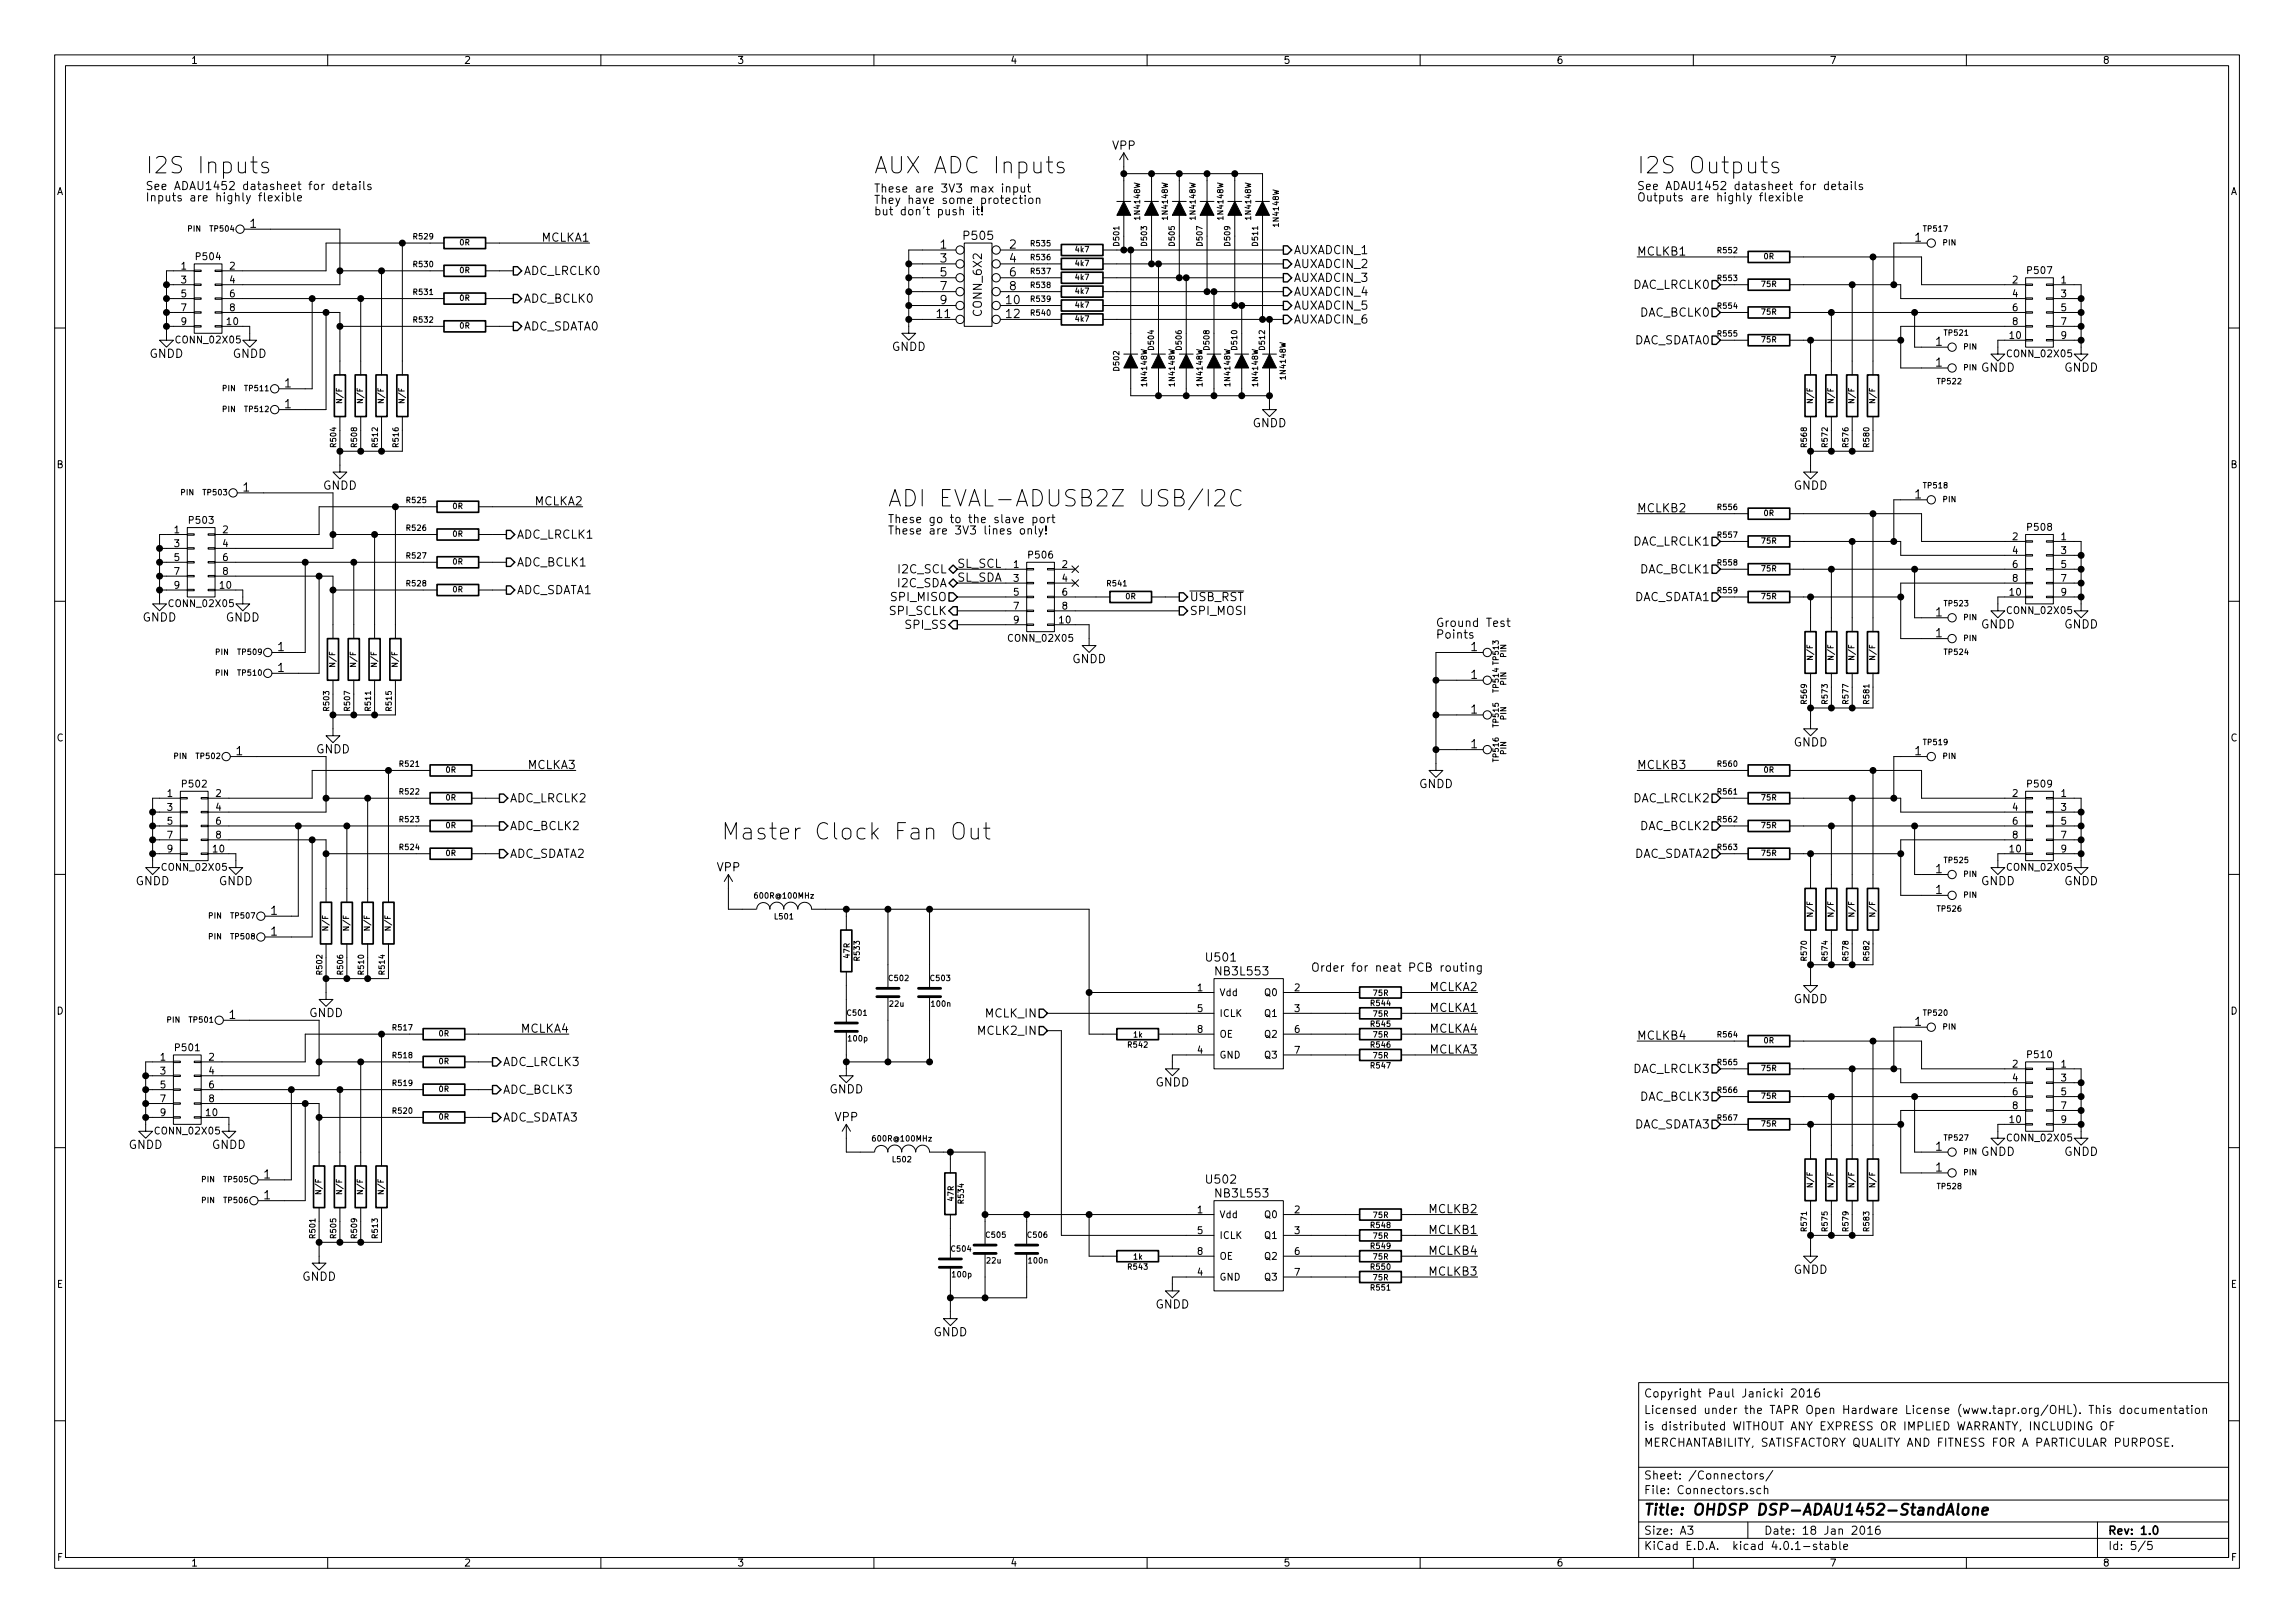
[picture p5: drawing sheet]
<svg xmlns="http://www.w3.org/2000/svg" width="420mm" height="297mm" viewBox="0 0 420 297" stroke-linecap="round" stroke-linejoin="round" font-family="sans-serif">
<defs><g id="words">
<g font-size="4.2">
<text x="26.7" y="31.8">I2S Inputs</text>
<text x="160" y="31.8">AUX ADC Inputs</text>
<text x="299.7" y="31.8">I2S Outputs</text>
<text x="162.6" y="92.7">ADI EVAL-ADUSB2Z USB/I2C</text>
<text x="132.1" y="153.7">Master Clock Fan Out</text>
</g>
<text font-size="2.8" x="301" y="277.3">Title: OHDSP DSP-ADAU1452-StandAlone</text>
<g font-size="2.1">
<text x="203.6" y="27.4">VPP</text>
<text x="26.7" y="34.8">See ADAU1452 datasheet for details</text>
<text x="160" y="35.2">These are 3V3 max input</text>
<text x="299.7" y="34.8">See ADAU1452 datasheet for details</text>
<text x="26.7" y="36.9">Inputs are highly flexible</text>
<text x="45.8" y="41.7">1</text>
<text x="160" y="37.3">They have some protection</text>
<text x="160" y="39.4">but don't push it!</text>
<text x="299.7" y="36.9">Outputs are highly flexible</text>
<text x="99.1" y="44.2">MCLKA1</text>
<text x="172.1" y="45.5">1</text>
<text x="176.6" y="43.9">P505</text>
<text x="184.8" y="45.5">2</text>
<text x="236.9" y="46.5">AUXADCIN_1</text>
<text x="299.7" y="46.8">MCLKB1</text>
<text x="350.6" y="44.2">1</text>
<text x="95.9" y="50.3">ADC_LRCLK0</text>
<text x="172.1" y="48">3</text>
<text x="172.1" y="50.6">5</text>
<text x="172.1" y="53.1">7</text>
<text x="184.8" y="48">4</text>
<text x="184.8" y="50.6">6</text>
<text x="184.8" y="53.1">8</text>
<text x="236.9" y="51.6">AUXADCIN_3</text>
<text x="236.9" y="49.1">AUXADCIN_2</text>
<text x="298.9" y="52.9">DAC_LRCLK0</text>
<text x="95.9" y="55.4">ADC_BCLK0</text>
<text x="171.6" y="58.2">11</text>
<text x="172.1" y="55.7">9</text>
<text x="179.8" y="57.7" transform="rotate(-90 179.8 57.7)">CONN_6X2</text>
<text x="184.3" y="55.7">10</text>
<text x="184.3" y="58.2">12</text>
<text x="236.9" y="59.2">AUXADCIN_6</text>
<text x="236.9" y="56.7">AUXADCIN_5</text>
<text x="236.9" y="54.1">AUXADCIN_4</text>
<text x="300.2" y="57.9">DAC_BCLK0</text>
<text x="27.3" y="65.5">GNDD</text>
<text x="42.6" y="65.5">GNDD</text>
<text x="95.9" y="60.5">ADC_SDATA0</text>
<text x="163.2" y="64.2">GNDD</text>
<text x="298.8" y="63">DAC_SDATA0</text>
<text x="354.4" y="63.3">1</text>
<text x="52.1" y="70.9">1</text>
<text x="354.4" y="67.1">1</text>
<text x="362.6" y="68">GNDD</text>
<text x="377.9" y="68">GNDD</text>
<text x="52.1" y="74.7">1</text>
<text x="229.3" y="78.2">GNDD</text>
<text x="44.5" y="90">1</text>
<text x="59.1" y="89.6">GNDD</text>
<text x="328.3" y="89.6">GNDD</text>
<text x="97.8" y="92.5">MCLKA2</text>
<text x="162.6" y="95.7">These go to the slave port</text>
<text x="299.7" y="93.8">MCLKB2</text>
<text x="350.6" y="91.2">1</text>
<text x="94.6" y="98.6">ADC_LRCLK1</text>
<text x="162.6" y="97.8">These are 3V3 lines only!</text>
<text x="298.9" y="99.9">DAC_LRCLK1</text>
<text x="94.6" y="103.7">ADC_BCLK1</text>
<text x="164.4" y="107.5">I2C_SDA</text>
<text x="164.6" y="104.9">I2C_SCL</text>
<text x="175.3" y="103.9">SL_SCL</text>
<text x="175.3" y="106.5">SL_SDA</text>
<text x="300.2" y="104.9">DAC_BCLK1</text>
<text x="26.1" y="113.8">GNDD</text>
<text x="41.3" y="113.8">GNDD</text>
<text x="94.6" y="108.7">ADC_SDATA1</text>
<text x="162.9" y="112.6">SPI_SCLK</text>
<text x="163.3" y="110">SPI_MISO</text>
<text x="217.8" y="110">USB_RST</text>
<text x="217.8" y="112.6">SPI_MOSI</text>
<text x="298.8" y="110">DAC_SDATA1</text>
<text x="354.4" y="112.8">1</text>
<text x="50.9" y="119.2">1</text>
<text x="165.9" y="115.1">SPI_SS</text>
<text x="262.9" y="114.7">Ground Test</text>
<text x="262.9" y="116.9">Points</text>
<text x="269.3" y="119.2">1</text>
<text x="354.4" y="116.6">1</text>
<text x="362.6" y="115">GNDD</text>
<text x="377.9" y="115">GNDD</text>
<text x="50.9" y="123">1</text>
<text x="196.3" y="121.4">GNDD</text>
<text x="269.3" y="124.2">1</text>
<text x="269.3" y="130.6">1</text>
<text x="57.8" y="137.9">GNDD</text>
<text x="269.3" y="136.9">1</text>
<text x="328.3" y="136.6">GNDD</text>
<text x="43.2" y="138.2">1</text>
<text x="96.6" y="140.8">MCLKA3</text>
<text x="299.7" y="140.8">MCLKB3</text>
<text x="350.6" y="138.2">1</text>
<text x="93.4" y="146.8">ADC_LRCLK2</text>
<text x="259.8" y="144.2">GNDD</text>
<text x="298.9" y="146.8">DAC_LRCLK2</text>
<text x="93.4" y="151.9">ADC_BCLK2</text>
<text x="300.2" y="151.9">DAC_BCLK2</text>
<text x="93.4" y="157">ADC_SDATA2</text>
<text x="131.2" y="159.5">VPP</text>
<text x="298.8" y="157">DAC_SDATA2</text>
<text x="354.4" y="159.8">1</text>
<text x="24.8" y="162">GNDD</text>
<text x="40" y="162">GNDD</text>
<text x="49.6" y="167.4">1</text>
<text x="354.4" y="163.6">1</text>
<text x="362.6" y="162">GNDD</text>
<text x="377.9" y="162">GNDD</text>
<text x="49.6" y="171.2">1</text>
<text x="221" y="176">U501</text>
<text x="222.8" y="178.5">NB3L553</text>
<text x="240" y="177.8">Order for neat PCB routing</text>
<text x="261.7" y="185.2">MCLKA1</text>
<text x="261.7" y="181.4">MCLKA2</text>
<text x="328.3" y="183.6">GNDD</text>
<text x="42" y="186.5">1</text>
<text x="56.6" y="186.1">GNDD</text>
<text x="95.3" y="189">MCLKA4</text>
<text x="179.2" y="189.4">MCLK2_IN</text>
<text x="180.4" y="186.2">MCLK_IN</text>
<text x="261.7" y="189">MCLKA4</text>
<text x="299.7" y="190.3">MCLKB4</text>
<text x="350.6" y="187.7">1</text>
<text x="92.1" y="195.1">ADC_LRCLK3</text>
<text x="261.7" y="192.8">MCLKA3</text>
<text x="298.9" y="196.4">DAC_LRCLK3</text>
<text x="92.1" y="200.2">ADC_BCLK3</text>
<text x="151.8" y="200.1">GNDD</text>
<text x="211.5" y="198.8">GNDD</text>
<text x="300.2" y="201.5">DAC_BCLK3</text>
<text x="92.1" y="205.3">ADC_SDATA3</text>
<text x="152.8" y="205.2">VPP</text>
<text x="298.8" y="206.5">DAC_SDATA3</text>
<text x="23.5" y="210.3">GNDD</text>
<text x="38.8" y="210.3">GNDD</text>
<text x="48.3" y="215.7">1</text>
<text x="354.4" y="210.6">1</text>
<text x="354.4" y="214.4">1</text>
<text x="362.6" y="211.5">GNDD</text>
<text x="377.9" y="211.5">GNDD</text>
<text x="48.3" y="219.5">1</text>
<text x="221" y="216.6">U502</text>
<text x="222.8" y="219.2">NB3L553</text>
<text x="261.7" y="225.8">MCLKB1</text>
<text x="261.7" y="222">MCLKB2</text>
<text x="261.7" y="233.5">MCLKB3</text>
<text x="261.7" y="229.7">MCLKB4</text>
<text x="328.3" y="233.1">GNDD</text>
<text x="55.3" y="234.4">GNDD</text>
<text x="211.5" y="239.5">GNDD</text>
<text x="170.9" y="244.6">GNDD</text>
<text x="301" y="255.8">Copyright Paul Janicki 2016</text>
<text x="301" y="261.8">is distributed WITHOUT ANY EXPRESS OR IMPLIED WARRANTY, INCLUDING OF</text>
<text x="301" y="258.8">Licensed under the TAPR Open Hardware License (www.tapr.org/OHL). This documentation</text>
<text x="301" y="264.8">MERCHANTABILITY, SATISFACTORY QUALITY AND FITNESS FOR A PARTICULAR PURPOSE.</text>
<text x="301" y="273.5">File: Connectors.sch</text>
<text x="301" y="270.8">Sheet: /Connectors/</text>
<text x="301" y="280.9">Size: A3</text>
<text x="323" y="280.9">Date: 18 Jan 2016</text>
<text x="386" y="280.9">Rev: 1.0</text>
<text x="301" y="283.7">KiCad E.D.A. kicad 4.0.1-stable</text>
<text x="386" y="283.7">Id: 5/5</text>
</g>
<g font-size="1.8">
<text x="35" y="11.7">1</text>
<text x="85" y="11.7">2</text>
<text x="135" y="11.7">3</text>
<text x="185" y="11.7">4</text>
<text x="235" y="11.7">5</text>
<text x="285" y="11.7">6</text>
<text x="335" y="11.7">7</text>
<text x="385" y="11.7">8</text>
<text x="10.4" y="35.7">A</text>
<text x="408.4" y="35.7">A</text>
<text x="36" y="47.6">P504</text>
<text x="33.2" y="49.3">1</text>
<text x="33.2" y="51.9">3</text>
<text x="42.1" y="49.3">2</text>
<text x="42.1" y="51.9">4</text>
<text x="368.5" y="51.9">2</text>
<text x="371.3" y="50.1">P507</text>
<text x="377.3" y="51.9">1</text>
<text x="33.2" y="54.4">5</text>
<text x="33.2" y="56.9">7</text>
<text x="33.2" y="59.5">9</text>
<text x="41.6" y="59.5">10</text>
<text x="42.1" y="54.4">6</text>
<text x="42.1" y="56.9">8</text>
<text x="368.5" y="54.4">4</text>
<text x="368.5" y="56.9">6</text>
<text x="368.5" y="59.5">8</text>
<text x="377.3" y="54.4">3</text>
<text x="377.3" y="56.9">5</text>
<text x="377.3" y="59.5">7</text>
<text x="32.5" y="62.8">CONN_02X05</text>
<text x="367.7" y="65.4">CONN_02X05</text>
<text x="368" y="62">10</text>
<text x="377.3" y="62">9</text>
<text x="10.4" y="85.7">B</text>
<text x="408.4" y="85.7">B</text>
<text x="34.8" y="95.8">P503</text>
<text x="31.9" y="97.6">1</text>
<text x="31.9" y="100.1">3</text>
<text x="40.8" y="97.6">2</text>
<text x="40.8" y="100.1">4</text>
<text x="368.5" y="98.8">2</text>
<text x="368.5" y="101.4">4</text>
<text x="371.3" y="97.1">P508</text>
<text x="377.3" y="98.8">1</text>
<text x="377.3" y="101.4">3</text>
<text x="31.9" y="102.7">5</text>
<text x="31.9" y="105.2">7</text>
<text x="31.9" y="107.7">9</text>
<text x="40.3" y="107.7">10</text>
<text x="40.8" y="102.7">6</text>
<text x="40.8" y="105.2">8</text>
<text x="185.6" y="103.9">1</text>
<text x="185.6" y="106.5">3</text>
<text x="188.4" y="102.2">P506</text>
<text x="194.5" y="103.9">2</text>
<text x="194.5" y="106.5">4</text>
<text x="368.5" y="103.9">6</text>
<text x="368.5" y="106.5">8</text>
<text x="377.3" y="103.9">5</text>
<text x="377.3" y="106.5">7</text>
<text x="31.2" y="111.1">CONN_02X05</text>
<text x="185.6" y="109">5</text>
<text x="185.6" y="111.5">7</text>
<text x="194.5" y="109">6</text>
<text x="194.5" y="111.5">8</text>
<text x="367.7" y="112.4">CONN_02X05</text>
<text x="368" y="109">10</text>
<text x="377.3" y="109">9</text>
<text x="184.9" y="117.4">CONN_02X05</text>
<text x="185.6" y="114.1">9</text>
<text x="194" y="114.1">10</text>
<text x="10.4" y="135.7">C</text>
<text x="408.4" y="135.7">C</text>
<text x="30.6" y="145.8">1</text>
<text x="30.6" y="148.4">3</text>
<text x="33.5" y="144.1">P502</text>
<text x="39.5" y="145.8">2</text>
<text x="39.5" y="148.4">4</text>
<text x="368.5" y="145.8">2</text>
<text x="368.5" y="148.4">4</text>
<text x="371.3" y="144.1">P509</text>
<text x="377.3" y="145.8">1</text>
<text x="377.3" y="148.4">3</text>
<text x="30.6" y="150.9">5</text>
<text x="30.6" y="153.5">7</text>
<text x="30.6" y="156">9</text>
<text x="39" y="156">10</text>
<text x="39.5" y="150.9">6</text>
<text x="39.5" y="153.5">8</text>
<text x="368" y="156">10</text>
<text x="368.5" y="150.9">6</text>
<text x="368.5" y="153.5">8</text>
<text x="377.3" y="150.9">5</text>
<text x="377.3" y="153.5">7</text>
<text x="377.3" y="156">9</text>
<text x="29.9" y="159.3">CONN_02X05</text>
<text x="367.7" y="159.3">CONN_02X05</text>
<text x="10.4" y="185.7">D</text>
<text x="219.2" y="181.4">1</text>
<text x="219.2" y="185.2">5</text>
<text x="223.3" y="182.3">Vdd</text>
<text x="231.6" y="182.3">Q0</text>
<text x="237" y="181.4">2</text>
<text x="237" y="185.2">3</text>
<text x="408.4" y="185.7">D</text>
<text x="219.2" y="189">8</text>
<text x="223.3" y="186.1">ICLK</text>
<text x="223.3" y="189.9">OE</text>
<text x="231.6" y="186.1">Q1</text>
<text x="231.6" y="189.9">Q2</text>
<text x="237" y="189">6</text>
<text x="29.4" y="194.1">1</text>
<text x="29.4" y="196.6">3</text>
<text x="32.2" y="192.4">P501</text>
<text x="38.3" y="194.1">2</text>
<text x="38.3" y="196.6">4</text>
<text x="219.2" y="192.8">4</text>
<text x="223.3" y="193.7">GND</text>
<text x="231.6" y="193.7">Q3</text>
<text x="237" y="192.8">7</text>
<text x="368.5" y="195.4">2</text>
<text x="368.5" y="197.9">4</text>
<text x="371.3" y="193.6">P510</text>
<text x="377.3" y="195.4">1</text>
<text x="377.3" y="197.9">3</text>
<text x="29.4" y="199.2">5</text>
<text x="29.4" y="201.7">7</text>
<text x="38.3" y="199.2">6</text>
<text x="38.3" y="201.7">8</text>
<text x="368.5" y="200.4">6</text>
<text x="368.5" y="203">8</text>
<text x="377.3" y="200.4">5</text>
<text x="377.3" y="203">7</text>
<text x="28.7" y="207.6">CONN_02X05</text>
<text x="29.4" y="204.3">9</text>
<text x="37.8" y="204.3">10</text>
<text x="367.7" y="208.9">CONN_02X05</text>
<text x="368" y="205.5">10</text>
<text x="377.3" y="205.5">9</text>
<text x="219.2" y="222">1</text>
<text x="219.2" y="225.8">5</text>
<text x="223.3" y="222.9">Vdd</text>
<text x="223.3" y="226.7">ICLK</text>
<text x="231.6" y="222.9">Q0</text>
<text x="231.6" y="226.7">Q1</text>
<text x="237" y="222">2</text>
<text x="237" y="225.8">3</text>
<text x="219.2" y="233.5">4</text>
<text x="219.2" y="229.7">8</text>
<text x="223.3" y="230.5">OE</text>
<text x="231.6" y="230.5">Q2</text>
<text x="237" y="229.7">6</text>
<text x="237" y="233.5">7</text>
<text x="10.4" y="235.7">E</text>
<text x="223.3" y="234.4">GND</text>
<text x="231.6" y="234.4">Q3</text>
<text x="408.4" y="235.7">E</text>
<text x="10.5" y="285.7">F</text>
<text x="35" y="286.7">1</text>
<text x="85" y="286.7">2</text>
<text x="135" y="286.7">3</text>
<text x="185" y="286.7">4</text>
<text x="235" y="286.7">5</text>
<text x="285" y="286.7">6</text>
<text x="335" y="286.7">7</text>
<text x="385" y="286.7">8</text>
<text x="408.5" y="285.7">F</text>
</g>
<g font-size="1.4">
<text x="208.7" y="40" transform="rotate(-90 208.7 40)">1N4148W</text>
<text x="213.8" y="40" transform="rotate(-90 213.8 40)">1N4148W</text>
<text x="218.9" y="40" transform="rotate(-90 218.9 40)">1N4148W</text>
<text x="224" y="40" transform="rotate(-90 224 40)">1N4148W</text>
<text x="229" y="40" transform="rotate(-90 229 40)">1N4148W</text>
<text x="234.1" y="41.3" transform="rotate(-90 234.1 41.3)">1N4148W</text>
<text x="34.4" y="42.4">PIN</text>
<text x="38.6" y="42.4">TP504</text>
<text x="75.8" y="43.8">R529</text>
<text x="84.2" y="44.9">0R</text>
<text x="188.8" y="45.1">R535</text>
<text x="188.8" y="47.6">R536</text>
<text x="196.9" y="46.2">4k7</text>
<text x="204.9" y="44.9" transform="rotate(-90 204.9 44.9)">D501</text>
<text x="210" y="44.9" transform="rotate(-90 210 44.9)">D503</text>
<text x="215.1" y="44.9" transform="rotate(-90 215.1 44.9)">D505</text>
<text x="220.1" y="44.9" transform="rotate(-90 220.1 44.9)">D507</text>
<text x="225.2" y="44.9" transform="rotate(-90 225.2 44.9)">D509</text>
<text x="230.3" y="44.9" transform="rotate(-90 230.3 44.9)">D511</text>
<text x="314.6" y="46.3">R552</text>
<text x="322.9" y="47.4">0R</text>
<text x="352.2" y="42.4">TP517</text>
<text x="355.7" y="44.9">PIN</text>
<text x="75.8" y="48.9">R530</text>
<text x="75.8" y="54">R531</text>
<text x="84.2" y="50">0R</text>
<text x="188.8" y="50.2">R537</text>
<text x="188.8" y="52.7">R538</text>
<text x="196.9" y="48.7">4k7</text>
<text x="196.9" y="51.2">4k7</text>
<text x="196.9" y="53.8">4k7</text>
<text x="314.6" y="51.4">R553</text>
<text x="322.5" y="52.5">75R</text>
<text x="75.8" y="59">R532</text>
<text x="84.2" y="55.1">0R</text>
<text x="188.8" y="55.2">R539</text>
<text x="188.8" y="57.8">R540</text>
<text x="196.9" y="56.3">4k7</text>
<text x="196.9" y="58.9">4k7</text>
<text x="314.6" y="56.5">R554</text>
<text x="322.5" y="57.6">75R</text>
<text x="84.2" y="60.1">0R</text>
<text x="211.3" y="63.9" transform="rotate(-90 211.3 63.9)">D504</text>
<text x="216.3" y="63.9" transform="rotate(-90 216.3 63.9)">D506</text>
<text x="221.4" y="63.9" transform="rotate(-90 221.4 63.9)">D508</text>
<text x="226.5" y="63.9" transform="rotate(-90 226.5 63.9)">D510</text>
<text x="231.6" y="63.9" transform="rotate(-90 231.6 63.9)">D512</text>
<text x="314.6" y="61.6">R555</text>
<text x="322.5" y="62.7">75R</text>
<text x="356.1" y="61.4">TP521</text>
<text x="359.5" y="64">PIN</text>
<text x="40.7" y="71.6">PIN</text>
<text x="44.9" y="71.6">TP511</text>
<text x="204.9" y="67.8" transform="rotate(-90 204.9 67.8)">D502</text>
<text x="210" y="70.5" transform="rotate(-90 210 70.5)">1N4148W</text>
<text x="215.1" y="70.5" transform="rotate(-90 215.1 70.5)">1N4148W</text>
<text x="220.1" y="70.5" transform="rotate(-90 220.1 70.5)">1N4148W</text>
<text x="225.2" y="70.5" transform="rotate(-90 225.2 70.5)">1N4148W</text>
<text x="230.3" y="70.5" transform="rotate(-90 230.3 70.5)">1N4148W</text>
<text x="235.4" y="69.2" transform="rotate(-90 235.4 69.2)">1N4148W</text>
<text x="354.8" y="70.3">TP522</text>
<text x="359.5" y="67.8">PIN</text>
<text x="40.7" y="75.4">PIN</text>
<text x="44.9" y="75.4">TP512</text>
<text x="62.6" y="73.6" transform="rotate(-90 62.6 73.6)">N/F</text>
<text x="66.4" y="73.6" transform="rotate(-90 66.4 73.6)">N/F</text>
<text x="70.3" y="73.6" transform="rotate(-90 70.3 73.6)">N/F</text>
<text x="74.1" y="73.6" transform="rotate(-90 74.1 73.6)">N/F</text>
<text x="331.9" y="73.6" transform="rotate(-90 331.9 73.6)">N/F</text>
<text x="335.7" y="73.6" transform="rotate(-90 335.7 73.6)">N/F</text>
<text x="339.5" y="73.6" transform="rotate(-90 339.5 73.6)">N/F</text>
<text x="343.3" y="73.6" transform="rotate(-90 343.3 73.6)">N/F</text>
<text x="61.5" y="81.7" transform="rotate(-90 61.5 81.7)">R504</text>
<text x="65.4" y="81.7" transform="rotate(-90 65.4 81.7)">R508</text>
<text x="69.2" y="81.7" transform="rotate(-90 69.2 81.7)">R512</text>
<text x="73" y="81.7" transform="rotate(-90 73 81.7)">R516</text>
<text x="330.8" y="81.7" transform="rotate(-90 330.8 81.7)">R568</text>
<text x="334.6" y="81.7" transform="rotate(-90 334.6 81.7)">R572</text>
<text x="338.4" y="81.7" transform="rotate(-90 338.4 81.7)">R576</text>
<text x="342.2" y="81.7" transform="rotate(-90 342.2 81.7)">R580</text>
<text x="352.2" y="89.4">TP518</text>
<text x="33.1" y="90.6">PIN</text>
<text x="37.3" y="90.6">TP503</text>
<text x="74.5" y="92.1">R525</text>
<text x="82.9" y="93.2">0R</text>
<text x="314.6" y="93.3">R556</text>
<text x="322.9" y="94.4">0R</text>
<text x="355.7" y="91.9">PIN</text>
<text x="74.5" y="97.1">R526</text>
<text x="82.9" y="98.2">0R</text>
<text x="314.6" y="98.4">R557</text>
<text x="322.5" y="99.5">75R</text>
<text x="74.5" y="102.2">R527</text>
<text x="74.5" y="107.3">R528</text>
<text x="82.9" y="103.3">0R</text>
<text x="202.8" y="107.3">R541</text>
<text x="314.6" y="103.5">R558</text>
<text x="322.5" y="104.6">75R</text>
<text x="82.9" y="108.4">0R</text>
<text x="206.1" y="109.7">0R</text>
<text x="314.6" y="108.6">R559</text>
<text x="322.5" y="109.7">75R</text>
<text x="356.1" y="111">TP523</text>
<text x="359.5" y="113.5">PIN</text>
<text x="39.4" y="119.8">PIN</text>
<text x="43.6" y="119.8">TP509</text>
<text x="356.1" y="119.8">TP524</text>
<text x="359.5" y="117.3">PIN</text>
<text x="39.4" y="123.7">PIN</text>
<text x="43.6" y="123.7">TP510</text>
<text x="61.4" y="121.9" transform="rotate(-90 61.4 121.9)">N/F</text>
<text x="65.2" y="121.9" transform="rotate(-90 65.2 121.9)">N/F</text>
<text x="69" y="121.9" transform="rotate(-90 69 121.9)">N/F</text>
<text x="72.8" y="121.9" transform="rotate(-90 72.8 121.9)">N/F</text>
<text x="275.8" y="125.4" transform="rotate(-90 275.8 125.4)">PIN</text>
<text x="275.8" y="120.3" transform="rotate(-90 275.8 120.3)">PIN</text>
<text x="331.9" y="120.6" transform="rotate(-90 331.9 120.6)">N/F</text>
<text x="335.7" y="120.6" transform="rotate(-90 335.7 120.6)">N/F</text>
<text x="339.5" y="120.6" transform="rotate(-90 339.5 120.6)">N/F</text>
<text x="343.3" y="120.6" transform="rotate(-90 343.3 120.6)">N/F</text>
<text x="60.3" y="130" transform="rotate(-90 60.3 130)">R503</text>
<text x="64.1" y="130" transform="rotate(-90 64.1 130)">R507</text>
<text x="67.9" y="130" transform="rotate(-90 67.9 130)">R511</text>
<text x="71.7" y="130" transform="rotate(-90 71.7 130)">R515</text>
<text x="274.4" y="126.6" transform="rotate(-90 274.4 126.6)">TP514 TP513</text>
<text x="275.8" y="131.7" transform="rotate(-90 275.8 131.7)">PIN</text>
<text x="330.8" y="128.7" transform="rotate(-90 330.8 128.7)">R569</text>
<text x="334.6" y="128.7" transform="rotate(-90 334.6 128.7)">R573</text>
<text x="338.4" y="128.7" transform="rotate(-90 338.4 128.7)">R577</text>
<text x="342.2" y="128.7" transform="rotate(-90 342.2 128.7)">R581</text>
<text x="274.4" y="132.9" transform="rotate(-90 274.4 132.9)">TP515</text>
<text x="352.2" y="136.4">TP519</text>
<text x="31.8" y="138.9">PIN</text>
<text x="36" y="138.9">TP502</text>
<text x="73.3" y="140.3">R521</text>
<text x="81.6" y="141.4">0R</text>
<text x="274.4" y="139.3" transform="rotate(-90 274.4 139.3)">TP516</text>
<text x="275.8" y="138.1" transform="rotate(-90 275.8 138.1)">PIN</text>
<text x="314.6" y="140.3">R560</text>
<text x="322.9" y="141.4">0R</text>
<text x="355.7" y="138.9">PIN</text>
<text x="73.3" y="145.4">R522</text>
<text x="81.6" y="146.5">0R</text>
<text x="314.6" y="145.4">R561</text>
<text x="322.5" y="146.5">75R</text>
<text x="73.3" y="150.5">R523</text>
<text x="73.3" y="155.6">R524</text>
<text x="81.6" y="151.6">0R</text>
<text x="314.6" y="150.5">R562</text>
<text x="314.6" y="155.6">R563</text>
<text x="322.5" y="151.6">75R</text>
<text x="81.6" y="156.7">0R</text>
<text x="322.5" y="156.7">75R</text>
<text x="356.1" y="157.9">TP525</text>
<text x="359.5" y="160.5">PIN</text>
<text x="138.5" y="164.5">600R@100MHz</text>
<text x="331.9" y="167.6" transform="rotate(-90 331.9 167.6)">N/F</text>
<text x="335.7" y="167.6" transform="rotate(-90 335.7 167.6)">N/F</text>
<text x="339.5" y="167.6" transform="rotate(-90 339.5 167.6)">N/F</text>
<text x="343.3" y="167.6" transform="rotate(-90 343.3 167.6)">N/F</text>
<text x="354.8" y="166.8">TP526</text>
<text x="359.5" y="164.3">PIN</text>
<text x="38.2" y="171.9">PIN</text>
<text x="38.2" y="168.1">PIN</text>
<text x="42.4" y="171.9">TP508</text>
<text x="42.4" y="168.1">TP507</text>
<text x="60.1" y="170.1" transform="rotate(-90 60.1 170.1)">N/F</text>
<text x="63.9" y="170.1" transform="rotate(-90 63.9 170.1)">N/F</text>
<text x="67.7" y="170.1" transform="rotate(-90 67.7 170.1)">N/F</text>
<text x="71.5" y="170.1" transform="rotate(-90 71.5 170.1)">N/F</text>
<text x="141.9" y="168.3">L501</text>
<text x="59" y="178.2" transform="rotate(-90 59 178.2)">R502</text>
<text x="62.8" y="178.2" transform="rotate(-90 62.8 178.2)">R506</text>
<text x="66.6" y="178.2" transform="rotate(-90 66.6 178.2)">R510</text>
<text x="70.4" y="178.2" transform="rotate(-90 70.4 178.2)">R514</text>
<text x="155.5" y="175.3" transform="rotate(-90 155.5 175.3)">47R</text>
<text x="157.4" y="175.7" transform="rotate(-90 157.4 175.7)">R533</text>
<text x="162.8" y="179.5">C502</text>
<text x="170.5" y="179.5">C503</text>
<text x="330.8" y="175.7" transform="rotate(-90 330.8 175.7)">R570</text>
<text x="334.6" y="175.7" transform="rotate(-90 334.6 175.7)">R574</text>
<text x="338.4" y="175.7" transform="rotate(-90 338.4 175.7)">R578</text>
<text x="342.2" y="175.7" transform="rotate(-90 342.2 175.7)">R582</text>
<text x="155.2" y="185.9">C501</text>
<text x="162.9" y="184.2">22u</text>
<text x="170.6" y="184.2">100n</text>
<text x="251.1" y="184.1">R544</text>
<text x="251.5" y="182.3">75R</text>
<text x="352.2" y="185.9">TP520</text>
<text x="30.6" y="187.2">PIN</text>
<text x="34.7" y="187.2">TP501</text>
<text x="72" y="188.6">R517</text>
<text x="80.4" y="189.7">0R</text>
<text x="155.4" y="190.6">100p</text>
<text x="206.6" y="191.7">R542</text>
<text x="207.5" y="189.9">1k</text>
<text x="251.1" y="187.9">R545</text>
<text x="251.1" y="191.7">R546</text>
<text x="251.5" y="186.1">75R</text>
<text x="251.5" y="189.9">75R</text>
<text x="314.6" y="189.9">R564</text>
<text x="322.9" y="190.9">0R</text>
<text x="355.7" y="188.4">PIN</text>
<text x="72" y="193.7">R518</text>
<text x="80.4" y="194.8">0R</text>
<text x="251.1" y="195.5">R547</text>
<text x="251.5" y="193.7">75R</text>
<text x="314.6" y="194.9">R565</text>
<text x="322.5" y="196">75R</text>
<text x="72" y="198.7">R519</text>
<text x="72" y="203.8">R520</text>
<text x="80.4" y="199.8">0R</text>
<text x="314.6" y="200">R566</text>
<text x="322.5" y="201.1">75R</text>
<text x="80.4" y="204.9">0R</text>
<text x="160.1" y="208.9">600R@100MHz</text>
<text x="314.6" y="205.1">R567</text>
<text x="322.5" y="206.2">75R</text>
<text x="356.1" y="208.7">TP527</text>
<text x="163.5" y="212.7">L502</text>
<text x="359.5" y="211.3">PIN</text>
<text x="359.5" y="215.1">PIN</text>
<text x="36.9" y="216.4">PIN</text>
<text x="36.9" y="220.2">PIN</text>
<text x="41.1" y="216.4">TP505</text>
<text x="41.1" y="220.2">TP506</text>
<text x="58.8" y="218.4" transform="rotate(-90 58.8 218.4)">N/F</text>
<text x="62.6" y="218.4" transform="rotate(-90 62.6 218.4)">N/F</text>
<text x="66.4" y="218.4" transform="rotate(-90 66.4 218.4)">N/F</text>
<text x="70.3" y="218.4" transform="rotate(-90 70.3 218.4)">N/F</text>
<text x="174.6" y="219.7" transform="rotate(-90 174.6 219.7)">47R</text>
<text x="176.5" y="220.2" transform="rotate(-90 176.5 220.2)">R534</text>
<text x="331.9" y="217.1" transform="rotate(-90 331.9 217.1)">N/F</text>
<text x="335.7" y="217.1" transform="rotate(-90 335.7 217.1)">N/F</text>
<text x="339.5" y="217.1" transform="rotate(-90 339.5 217.1)">N/F</text>
<text x="343.3" y="217.1" transform="rotate(-90 343.3 217.1)">N/F</text>
<text x="354.8" y="217.6">TP528</text>
<text x="57.7" y="226.5" transform="rotate(-90 57.7 226.5)">R501</text>
<text x="61.5" y="226.5" transform="rotate(-90 61.5 226.5)">R505</text>
<text x="65.4" y="226.5" transform="rotate(-90 65.4 226.5)">R509</text>
<text x="69.2" y="226.5" transform="rotate(-90 69.2 226.5)">R513</text>
<text x="180.6" y="226.5">C505</text>
<text x="188.2" y="226.5">C506</text>
<text x="251.1" y="224.8">R548</text>
<text x="251.5" y="222.9">75R</text>
<text x="251.5" y="226.7">75R</text>
<text x="330.8" y="225.2" transform="rotate(-90 330.8 225.2)">R571</text>
<text x="334.6" y="225.2" transform="rotate(-90 334.6 225.2)">R575</text>
<text x="338.4" y="225.2" transform="rotate(-90 338.4 225.2)">R579</text>
<text x="342.2" y="225.2" transform="rotate(-90 342.2 225.2)">R583</text>
<text x="174.3" y="229.1">C504</text>
<text x="174.4" y="233.8">100p</text>
<text x="180.7" y="231.2">22u</text>
<text x="188.4" y="231.2">100n</text>
<text x="206.6" y="232.4">R543</text>
<text x="207.5" y="230.5">1k</text>
<text x="251.1" y="228.6">R549</text>
<text x="251.1" y="232.4">R550</text>
<text x="251.5" y="230.5">75R</text>
<text x="251.1" y="236.2">R551</text>
<text x="251.5" y="234.3">75R</text>
</g>
</g></defs>
<g fill="none" stroke="#000" stroke-width=".18">
<path d="M10 10h400v277h-400zM12 12h396v273.1h-396zM60 10v2M110 10v2M160 10v2M210 10v2M260 10v2M310 10v2M360 10v2M45.9 29.7h1.2M46.4 28.6v2.6l.1 .3 .6 .1M49 29.8l-.7-.1-.2 .1-.2 .3 .2 .4 .9 .3 .2 .3-.2 .4-.2 .1-.9-.1"/>
<path d="M49.1 36.3l.7-.1v-.3l-.4-.1-.3 .2 .1 .7h.6M50.3 35.8l.8 1M51.1 35.8l-.8 1M51.7 35.8v1M52.4 35.9l.5-.1 .2 .3-.1 .6h-.6M52.4 35.3v1.5M53.8 35.3v1.3l.2 .2M54.5 36.3l.7-.1-.1-.3-.4-.1-.2 .2 .1 .7h.5M61.7 33.8l-.5-.1-.2 .3v.6l.2 .1 .5-.1M61.7 33.2v1.5M62.3 34.2l.7-.1v-.3l-.5-.1-.2 .2 .1 .7h.6M63.5 33.7h.5"/>
<path d="M63.7 33.2v1.3l.3 .2M64.5 33.8h.6l.1 .9M65.2 34.1h-.5l-.2 .3 .2 .3 .5-.1M65.9 33.2v.2M65.9 33.7v1M66.6 33.2v1.3l.2 .2M67.9 33.8a.37 .37 0 0 0-.6 .1l.1 .2 .5 .2 .1 .1-.3 .3-.4-.1M175.7 38.5l.2-.2 .4 .1 .1 .9M178.2 38.3v1M178.9 37.8v1.3l.4 .2M179.8 39.2v.1M179.8 37.8v1"/>
<path d="M184.3 34.3l.2-.1 .3 .1 .1 .9M184.3 34.2v1M185.6 34.3l.4-.1 .3 .3-.1 .6h-.6M185.6 34.2v1.5M186.2 36.3h-.5l-.3 .2 .1 .6 .2 .1h.5M186.6 36.3h.6M186.8 35.7v1.3l.4 .2M186.9 34.2l.1 .9 .4 .1 .2-.2M187.6 34.2v1M187.7 35.7v.2M187.7 36.3v.9M188.1 34.2h.5"/>
<path d="M188.3 33.7v1.3l.3 .2M188.4 36.4l.2-.1 .4 .1 .1 .6-.1 .2h-.4l-.2-.1zM189.7 36.4l.2-.1h.4l.1 .9M189.7 36.3v.9M191.6 29.7h1.1M192 28.6v2.6l.2 .3 .5 .1M194.7 29.8l-.7-.1-.3 .1-.2 .3 .2 .4 1 .3 .1 .3-.1 .4-.3 .1-.9-.1M204.5 36.9h2.5M205.7 28l-.7 1.2M205.7 28v8.9M205.7 39.4v6.4M205.7 28l.8 1.2"/>
<path d="M205.7 31.8h25.4v5.1M209.5 36.9h2.6M210.8 31.8v5.1M210.8 39.4v8.9M214.6 36.9h2.6M215.9 31.8v5.1M215.9 39.4v11.4M219.7 36.9h2.5M221 31.8v5.1M221 39.4v14M224.8 36.9h2.5M226.1 31.8v5.1"/>
<path d="M226.1 39.4v16.5M229.9 36.9h2.5M231.1 39.4v19.1M322.4 29.7h1.1M322.8 28.6v2.6l.2 .3 .5 .1M323.9 36.3l.7-.1v-.3l-.5-.1-.2 .2 .1 .7h.6M325.1 35.8l.8 1M325.5 29.8l-.7-.1-.3 .1-.1 .3 .1 .4 1 .3 .2 .3-.2 .4-.3 .1-.8-.1M325.9 35.8l-.8 1M326.5 35.8v1M327.2 35.9l.4-.1 .3 .3-.1 .6h-.6M327.2 35.3v1.5"/>
<path d="M328.5 35.3v1.3l.3 .2M329.3 36.3l.7-.1-.1-.3-.4-.1-.2 .2v.7h.6M334.7 33.8l-.4-.1-.3 .3 .1 .6 .2 .1 .4-.1M334.7 33.2v1.5M335.4 34.2l.7-.1-.1-.3-.4-.1-.2 .2v.7h.6M336.5 33.7h.6M336.7 33.2v1.3l.4 .2M337.6 33.8h.6v.9M338.2 34.1h-.5l-.2 .3 .2 .3 .5-.1M338.9 33.2v.2M338.9 33.7v1M339.6 33.2v1.3l.3 .2"/>
<path d="M340.9 33.8a.37 .37 0 0 0-.5 .1v.2l.5 .2 .1 .1-.2 .3-.4-.1M30.5 54.6h5.1M30.5 59.7h5.1M30.5 52.1h5.1M30.5 57.2h5.1M35.6 59.6h1.2v.3h-1.2zM35.6 57.1h1.2v.2h-1.2zM35.6 54.5h1.2v.3h-1.2zM35.6 52h1.2v.2h-1.2zM35.6 49.4h1.2v.3h-1.2zM35.6 48.3h5v12.7h-5zM35.6 49.6h-5.1v12.7h-1.3l1.3 1.2 1.2-1.2h-1.2"/>
<path d="M39.4 59.6h1.2v.3h-1.2zM39.4 57.1h1.2v.2h-1.2zM39.4 54.5h1.2v.3h-1.2zM39.4 52h1.2v.2h-1.2zM39.4 49.4h1.2v.3h-1.2zM40.6 59.7h5.1v2.6h-1.3l1.3 1.2 1.3-1.2h-1.3M40.6 57.2h21.6v11.4M40.6 54.6h40.7M44.7 41.9h17.5v10.2h-21.6M57.1 54.6v16.6h-6M59.7 57.2v17.8h-8.6M62.2 49.6h19.1"/>
<path d="M62.2 59.7h19.1M66 54.6v14M69.8 49.6v19M73.7 44.5v24.1M81.3 44.5h-21.6v5.1h-19.1M88.9 49.6h5.1M88.9 54.6h5.1M88.9 59.7h5.1M88.9 44.5h19M166.4 48.3h8.6M166.4 50.8h8.6M166.4 53.4h8.6"/>
<path d="M166.4 55.9h8.6M166.4 58.5h8.6M175 45.8h-8.6v15.2h1.2l-1.2 1.3-1.3-1.3h1.3M176.5 44.5h5.1v15.2h-5.1zM183.1 45.8h11.2M183.1 48.3h11.2M183.1 50.8h11.2M183.1 53.4h11.2M183.1 55.9h11.2M183.1 58.5h11.2M201.9 45.8h33M201.9 48.3h33"/>
<path d="M201.9 50.8h33M201.9 53.4h33M201.9 55.9h33M201.9 58.5h33M207 45.8v19M212.1 48.3v16.5M217.2 50.8v14M222.2 53.4v11.4M227.3 55.9v8.9M232.4 58.5v6.3M299.7 47h20.3M315 52.1h5"/>
<path d="M315 57.2h5M327.7 52.1h20.3v2.5h22.8M327.7 47h24.1v5.1h19M327.7 57.2h43.1M335.3 57.2v11.4M339.1 52.1v16.5M342.9 47v21.6M350.5 57.2v6.3h6.1M352.8 44.5h-6.1v7.6M370.8 50.8h5.1v12.7h-5.1zM370.8 59.6h1.3v.3h-1.3zM370.8 57.1h1.3v.2h-1.3z"/>
<path d="M370.8 54.5h1.3v.3h-1.3zM370.8 52h1.3v.2h-1.3zM370.8 59.7h-22.8v7.6h8.6M374.6 59.6h1.3v.3h-1.3zM374.6 57.1h1.3v.2h-1.3zM374.6 54.5h1.3v.3h-1.3zM374.6 52h1.3v.2h-1.3zM375.9 52.1h5.1v12.7h1.3l-1.3 1.3-1.3-1.3h1.3M375.9 54.6h5.1M375.9 59.7h5.1M375.9 57.2h5.1M10 60h2"/>
<path d="M62.2 76.2v10.2h1.3l-1.3 1.3-1.2-1.3h1.2M66 76.2v6.4M69.8 76.2v6.4M73.7 76.2v6.4h-11.5M205.7 64.8h2.6M207 67.3v5.1h25.4M210.8 64.8h2.6M212.1 67.3v5.1M215.9 64.8h2.5M217.2 67.3v5.1M221 64.8h2.5M222.2 67.3v5.1"/>
<path d="M226.1 64.8h2.5M227.3 67.3v5.1M231.1 64.8h2.6M232.4 67.3v7.7h1.3l-1.3 1.2-1.3-1.2h1.3M315 62.3h5M327.7 62.3h20.3M331.5 76.2v10.2h1.2l-1.2 1.3-1.3-1.3h1.3M331.5 62.3v6.3M335.3 76.2v6.4M339.1 76.2v6.4M342.9 76.2v6.4h-11.4M370.8 62.1h1.3v.3h-1.3z"/>
<path d="M370.8 62.3h-5v2.5h1.2l-1.2 1.3-1.3-1.3h1.3M374.6 62.1h1.3v.3h-1.3zM375.9 62.3h5.1M408 60h2M34.3 97.7h1.3v.3h-1.3zM34.3 96.6h5.1v12.7h-5.1zM34.3 97.8h-5.1v12.7h-1.3l1.3 1.3 1.3-1.3h-1.3M38.1 97.7h1.3v.3h-1.3zM43.4 90.2h17.6v10.2h-21.6M61 97.8h19M68.6 97.8v19.1M72.4 92.7v24.2"/>
<path d="M80 92.7h-21.6v5.1h-19M87.6 97.8h5.1M87.6 92.7h19.1M186.9 96.9l.2-.1 .4 .1 .1 .6-.1 .2-.4 .1-.2-.2zM188.2 96.9l.2-.1h.4v1M188.2 96.8v1M189.1 94.8l.5-.1 .2 .3-.1 .6h-.6M189.1 94.7v1.5M189.6 96.3v1.2l.2 .3M190.2 96.8l.4 1M190.5 94.8l.2-.1 .4 .1 .1 .6-.1 .2-.4 .1-.2-.2zM190.9 96.8l-.5 1.3-.2 .2"/>
<path d="M191.5 97.6v.2M191.5 96.3v.9M191.8 94.7v1M192.3 94.7l-.5 .3M192.6 94.7h.5M192.8 94.2v1.3l.3 .2M221.2 89.6v3M222.5 89.9l.4-.3h.7a.84 .84 0 0 1 .5 1.3l-1.7 1.7h1.8M227.2 89.9a1.12 1.12 0 0 0-1.3-.2 1.12 1.12 0 0 0-.6 1.2 1.28 1.28 0 0 0 .4 1.3 1.28 1.28 0 0 0 1.4 .3l.1-.2M299.7 94h20.3M315 99.1h5M327.7 99.1h20.3v2.5h22.8"/>
<path d="M327.7 94h24.1v5.1h19M339.1 99.1v16.5M342.9 94v21.6M352.8 91.5h-6.1v7.6M370.8 97.8h5.1v12.7h-5.1zM370.8 99h1.3v.2h-1.3zM374.6 99h1.3v.2h-1.3zM375.9 99.1h5.1v12.7h1.3l-1.3 1.3-1.3-1.3h1.3M10 110h2M29.2 102.9h5.1M29.2 108h5.1M29.2 100.4h5.1"/>
<path d="M29.2 105.4h5.1M34.3 107.9h1.3v.2h-1.3zM34.3 105.3h1.3v.3h-1.3zM34.3 102.8h1.3v.2h-1.3zM34.3 100.2h1.3v.3h-1.3zM38.1 107.9h1.3v.2h-1.3zM38.1 105.3h1.3v.3h-1.3zM38.1 102.8h1.3v.2h-1.3zM38.1 100.2h1.3v.3h-1.3zM39.4 108h5v2.5h-1.2l1.2 1.3 1.3-1.3h-1.3M39.4 105.4h21.6v11.5M39.4 102.9h40.6"/>
<path d="M55.9 102.9v16.5h-6.1M58.4 105.4v17.8h-8.6M61 108h19M64.8 102.9v14M87.6 102.9h5.1M87.6 108h5.1M175.3 104.2h12.7M175.3 109.3h12.7M175.3 106.7h12.7M175.3 111.8h12.7M175.3 114.3h12.7M188 114.2h1.2v.3h-1.2z"/>
<path d="M188 111.7h1.2v.2h-1.2zM188 109.1h1.2v.3h-1.2zM188 106.6h1.2v.2h-1.2zM188 104h1.2v.3h-1.2zM188 102.9h5v12.7h-5zM191.8 114.2h1.2v.3h-1.2zM191.8 111.7h1.2v.2h-1.2zM191.8 109.1h1.2v.3h-1.2zM191.8 106.6h1.2v.2h-1.2zM191.8 104h1.2v.3h-1.2zM193 114.3h6.4v3.8h1.3l-1.3 1.3-1.3-1.3h1.3M193 104.2h3.8"/>
<path d="M193 109.3h10.2M193 106.7h3.8M193 111.8h22.9M196.2 106.1l1.3 1.2M196.2 103.6l1.3 1.2M197.5 106.1l-1.3 1.2M197.5 103.6l-1.3 1.2M210.8 109.3h5.1M217.8 108.2h9.9M269.6 115.9l-.3-.1-.3 .2 .1 .2 .5 .2v.3h-.6M271.5 119.4h-8.6v21.6h1.3l-1.3 1.3-1.3-1.3h1.3M275.3 113.7h-.3l-.2 .2v.2l.5 .1v.4h-.5"/>
<path d="M275.9 113.7h.6M276.1 113.1v1.4l.4 .2M315 104.2h5M315 109.3h5M327.7 104.2h43.1M327.7 109.3h20.3M331.5 109.3v6.3M335.3 104.2v11.4M350.5 104.2v8.9h6.1M370.8 109.1h1.3v.3h-1.3zM370.8 106.6h1.3v.2h-1.3zM370.8 104h1.3v.3h-1.3z"/>
<path d="M370.8 101.5h1.3v.3h-1.3zM370.8 109.3h-5v2.5h1.2l-1.2 1.3-1.3-1.3h1.3M370.8 106.7h-22.8v10.2h8.6M374.6 109.1h1.3v.3h-1.3zM374.6 106.6h1.3v.2h-1.3zM374.6 104h1.3v.3h-1.3zM374.6 101.5h1.3v.3h-1.3zM375.9 104.2h5.1M375.9 109.3h5.1M375.9 101.6h5.1M375.9 106.7h5.1M408 110h2"/>
<path d="M42.2 138.5h17.5v10.1h-21.6M61 124.5v10.2h1.2l-1.2 1.2-1.3-1.2h1.3M64.8 124.5v6.3M68.6 124.5v6.3M72.4 124.5v6.3h-11.4M262.9 124.5h8.6M262.9 130.8h8.6M262.9 137.2h8.6M331.5 123.2v10.2h1.2l-1.2 1.3-1.3-1.3h1.3M335.3 123.2v6.4M339.1 123.2v6.4M342.9 123.2v6.4h-11.4"/>
<path d="M352.8 138.5h-6.1v7.6M27.9 151.2h5.1M27.9 156.2h5.1M27.9 148.6h5.1M27.9 153.7h5.1M33 156.1h1.3v.3h-1.3zM33 153.6h1.3v.2h-1.3zM33 151h1.3v.3h-1.3zM33 148.5h1.3v.3h-1.3zM33 146h1.3v.2h-1.3zM33 144.8h5.1v12.7h-5.1zM33 146.1h-5.1v12.7h-1.2l1.2 1.3 1.3-1.3h-1.3"/>
<path d="M36.8 156.1h1.3v.3h-1.3zM36.8 153.6h1.3v.2h-1.3zM36.8 151h1.3v.3h-1.3zM36.8 148.5h1.3v.3h-1.3zM36.8 146h1.3v.2h-1.3zM38.1 156.2h5.1v2.6h-1.3l1.3 1.3 1.2-1.3h-1.2M38.1 153.7h21.6v11.4M38.1 151.2h40.6M54.6 151.2v16.5h-6.1M57.1 153.7v17.8h-8.6M59.7 146.1h19M59.7 156.2h19"/>
<path d="M63.5 151.2v13.9M67.3 146.1v19M71.1 141v24.1M78.7 141h-21.6v5.1h-19M86.4 146.1h5M86.4 151.2h5M86.4 156.2h5M86.4 141h19M174.7 151a1 1 0 0 1 1.1-.4 1 1 0 0 1 .7 1l-.1 1.5a1.03 1.03 0 0 1-1.2 .5 1.03 1.03 0 0 1-.7-1v-1zM177.8 151.6v1.5l.2 .3a.84 .84 0 0 0 1.1-.1M179.1 151.6v2M180.1 151.6h1.1"/>
<path d="M180.5 150.6v2.5l.2 .3 .5 .2M299.7 141h20.3M315 146.1h5M315 151.2h5M315 156.2h5M327.7 146.1h20.3v2.5h22.8M327.7 141h24.1v5.1h19M327.7 151.2h43.1M327.7 156.2h20.3M331.5 156.2v6.4M335.3 151.2v11.4M339.1 146.1v16.5"/>
<path d="M342.9 141v21.6M350.5 151.2v8.9h6.1M370.8 144.8h5.1v12.7h-5.1zM370.8 156.1h1.3v.3h-1.3zM370.8 153.6h1.3v.2h-1.3zM370.8 151h1.3v.3h-1.3zM370.8 148.5h1.3v.3h-1.3zM370.8 146h1.3v.2h-1.3zM370.8 156.2h-5v2.6h1.2l-1.2 1.3-1.3-1.3h1.3M370.8 153.7h-22.8v10.2h8.6M374.6 156.1h1.3v.3h-1.3zM374.6 153.6h1.3v.2h-1.3z"/>
<path d="M374.6 151h1.3v.3h-1.3zM374.6 148.5h1.3v.3h-1.3zM374.6 146h1.3v.2h-1.3zM375.9 146.1h5.1v12.7h1.3l-1.3 1.3-1.3-1.3h1.3M375.9 151.2h5.1M375.9 156.2h5.1M375.9 148.6h5.1M375.9 153.7h5.1M10 160h2M59.7 172.8v10.1h1.3l-1.3 1.3-1.3-1.3h1.3M63.5 172.8v6.3M67.3 172.8v6.3"/>
<path d="M71.1 172.8v6.3h-11.4M133.3 160.1v6.3h5.1M133.3 160.1l-.7 1.2M133.3 160.1l.8 1.2M138.5 166.4a1.22 1.22 0 0 1 1.3-1.2 1.22 1.22 0 0 1 1.2 1.2M140.9 166.4a1.3 1.3 0 0 1 1.3-1.3 1.3 1.3 0 0 1 1.3 1.3M143.5 166.4a1.3 1.3 0 0 1 1.3-1.3 1.3 1.3 0 0 1 1.2 1.3 1.27 1.27 0 0 1 1.3-1.3 1.27 1.27 0 0 1 1.3 1.3M148.6 166.4h50.8v22.9h5.1M154.9 166.4v3.8M154.9 177.8v9.4M162.6 166.4v14.5M170.2 166.4v14.5"/>
<path d="M222.2 179.1h12.7v16.5h-12.7zM266.2 176.7v.9a.38 .38 0 0 0 .6 0M266.8 176.7v1.1M267.3 176.7h.6M267.5 176.2v1.4l.4 .2M268.4 176.2v.2M268.4 176.7v1.1M269.1 176.9l.1-.1a.36 .36 0 0 1 .6 .2v.8M269.1 176.7v1.1M271.2 176.7v1.3l-.3 .3-.4-.1M271.2 176.8l-.5-.1-.3 .3v.5l.2 .2h.6M331.5 170.2v10.2h1.2l-1.2 1.2-1.3-1.2h1.3"/>
<path d="M335.3 170.2v6.4M339.1 170.2v6.4M342.9 170.2v6.4h-11.4M408 160h2M26.7 199.4h5M26.7 196.9h5M31.7 199.3h1.3v.3h-1.3zM31.7 196.8h1.3v.2h-1.3zM31.7 194.2h1.3v.3h-1.3zM31.7 193.1h5.1v12.7h-5.1zM31.7 194.3h-5v12.7h-1.3l1.3 1.3 1.2-1.3h-1.2M35.6 199.3h1.2v.3h-1.2z"/>
<path d="M35.6 196.8h1.2v.2h-1.2zM35.6 194.2h1.2v.3h-1.2zM36.8 199.4h40.7M40.9 186.7h17.5v10.2h-21.6M53.3 199.4v16.5h-6.1M58.4 194.3h19.1M62.2 199.4v14M66 194.3v19.1M69.8 189.3v24.1M77.5 189.3h-21.6v5h-19.1M85.1 194.3h5.1M85.1 199.4h5.1"/>
<path d="M85.1 189.3h19M154.9 188.8v8.1h1.3l-1.3 1.3-1.2-1.3h1.2M162.6 182.4v11.9M170.2 182.4v11.9h-15.3M191.8 185.5h30.4M191.8 188.6h2.5v37.5h27.9M199.4 181.6h22.8M212.1 189.3h10.1M222.2 193.1h-7.6v2.5h1.3l-1.3 1.3-1.2-1.3h1.2M234.9 181.6h14M234.9 185.5h14M234.9 193.1h14"/>
<path d="M234.9 189.3h14M256.5 181.6h14M256.5 185.5h14M256.5 193.1h14M256.5 189.3h14M299.7 190.5h20.3M315 195.6h5M327.7 195.6h20.3v2.6h22.8M327.7 190.5h24.1v5.1h19M339.1 195.6v16.5M342.9 190.5v21.6M352.8 188h-6.1v7.6"/>
<path d="M370.8 194.3h5.1v12.7h-5.1zM370.8 198h1.3v.3h-1.3zM370.8 195.5h1.3v.2h-1.3zM374.6 198h1.3v.3h-1.3zM374.6 195.5h1.3v.2h-1.3zM375.9 195.6h5.1v12.7h1.3l-1.3 1.3-1.3-1.3h1.3M375.9 198.2h5.1M10 210h2M26.7 204.5h5M26.7 202h5M31.7 204.4h1.3v.2h-1.3zM31.7 201.8h1.3v.3h-1.3z"/>
<path d="M35.6 204.4h1.2v.2h-1.2zM35.6 201.8h1.2v.3h-1.2zM36.8 204.5h5.1v2.5h-1.3l1.3 1.3 1.3-1.3h-1.3M36.8 202h21.6v11.4M55.9 202v17.7h-8.7M58.4 204.5h19.1M85.1 204.5h5.1M154.9 205.8v5.1h5.1M154.9 205.8l-.7 1.2M154.9 205.8l.8 1.2M160.1 210.8a1.22 1.22 0 0 1 1.2-1.2 1.22 1.22 0 0 1 1.3 1.2M162.5 210.8a1.3 1.3 0 0 1 1.3-1.2 1.3 1.3 0 0 1 1.3 1.2"/>
<path d="M165 210.8a1.3 1.3 0 0 1 1.3-1.2 1.3 1.3 0 0 1 1.3 1.2 1.27 1.27 0 0 1 1.3-1.2 1.27 1.27 0 0 1 1.3 1.2M170.2 210.9h10.1v17M174 210.9v3.8M222.2 219.7h12.7v16.6h-12.7zM315 200.7h5M315 205.8h5M327.7 200.7h43.1M327.7 205.8h20.3M331.5 219.7v10.2h1.2l-1.2 1.3-1.3-1.3h1.3M331.5 205.8v6.3M335.3 200.7v11.4M335.3 219.7v6.4"/>
<path d="M339.1 219.7v6.4M342.9 219.7v6.4h-11.4M350.5 200.7v10.2h6.1M370.8 205.6h1.3v.3h-1.3zM370.8 203.1h1.3v.3h-1.3zM370.8 200.6h1.3v.2h-1.3zM370.8 205.8h-5v2.5h1.2l-1.2 1.3-1.3-1.3h1.3M370.8 203.2h-22.8v11.5h8.6M374.6 205.6h1.3v.3h-1.3zM374.6 203.1h1.3v.3h-1.3zM374.6 200.6h1.3v.2h-1.3zM375.9 200.7h5.1"/>
<path d="M375.9 205.8h5.1M375.9 203.2h5.1M408 210h2M58.4 221v10.2h1.3l-1.3 1.2-1.3-1.2h1.3M62.2 221v6.4M66 221v6.4M69.8 221v6.4h-11.4M174 231.9v9.4h1.3l-1.3 1.3-1.3-1.3h1.3M174 222.3v8.1M180.3 229.4v8.1M180.3 222.3h41.9M188 222.3v5.6"/>
<path d="M188 229.4v8.1h-14M199.4 222.3v7.6h5.1M212.1 229.9h10.1M222.2 233.7h-7.6v2.6h1.3l-1.3 1.2-1.2-1.2h1.2M234.9 222.3h14M234.9 226.1h14M234.9 233.7h14M234.9 229.9h14M256.5 222.3h14M256.5 226.1h14M256.5 233.7h14M256.5 229.9h14"/>
<path d="M300 253h108v32.1h-108zM328 254.3l.6-.1 .3 .4-1 1.1h1M329.6 254.3l.2-.1a.81 .81 0 0 1 .6 .6 .81 .81 0 0 1-.3 .8l-.2 .1a.79 .79 0 0 1-.3-1.4zM330.8 254.6l.5-.4v1.5M330.8 255.7h.9M333 254.2a.59 .59 0 0 0-.7 .6v.8l.2 .1 .5-.1 .1-.5-.1-.3h-.5l-.2 .3M388.8 257.8l-.4-.1-.3 .3 .1 .6 .2 .1 .4-.1M388.8 257.2v1.5M389.6 257.8l.2-.1 .4 .1 .1 .6-.2 .2-.3 .1-.2-.1zM391.5 257.8l-.4-.1-.3 .3 .1 .6 .2 .1 .4-.1M392.2 257.7l.1 .9 .3 .1 .2-.1M392.8 257.7v1"/>
<path d="M393.5 257.8l.3-.1 .3 .1 .1 .9M393.5 257.7v1M394.2 257.9a.36 .36 0 0 1 .3-.2 .36 .36 0 0 1 .3 .2v.8M395.5 258.2l.7-.1-.1-.3-.4-.1-.2 .2 .1 .7h.5M396.8 257.8l.3-.1 .3 .1 .1 .9M396.8 257.7v1M398 257.7h.6M398.2 257.2v1.3l.4 .2M399.1 257.8h.5l.1 .9M399.7 258.1l-.5 .1-.2 .2 .2 .3 .5-.1M400.2 257.7h.6M400.4 257.2v1.3l.4 .2"/>
<path d="M401.3 257.2v.2M401.3 257.7v1M402 257.8l.2-.1 .4 .1 .1 .6-.1 .2-.4 .1-.2-.1zM403.3 257.8l.2-.1 .4 .1 .1 .9M403.3 257.7v1M10 260h2M300 278.5h108M300 274.5h108M300 268.5h108M309 279.3h.9l-.5 .6 .5 .1v.7l-.2 .1-.7-.1M320 269.8l.2-.1 .4 .1 .1 .6-.1 .2-.4 .1-.2-.1zM320 278.5v3"/>
<path d="M321 272.5a.37 .37 0 0 0-.6 .1l.1 .2 .5 .2 .1 .1-.2 .3-.5-.1M321.3 269.7v1M321.8 269.7l-.5 .3M322.4 272.5l-.5-.1-.3 .3 .1 .6 .2 .1 .5-.1M322.8 269.8a.37 .37 0 0 0-.6 .1l.1 .2 .5 .2 .1 .1-.3 .3-.4-.1M323 272.5l.2-.1 .4 .1v.9M323 271.9v1.5M324.6 269.1l-1.3 2M340.7 279.4l.2-.1a.81 .81 0 0 1 .6 .6 .81 .81 0 0 1-.3 .8l-.2 .1a.8 .8 0 0 1-.6-.6 .8 .8 0 0 1 .3-.8zM341.9 279.7l.5-.4v1.5M344.1 279.3a.59 .59 0 0 0-.7 .6v.8l.2 .1 .5-.1 .1-.5-.1-.3h-.5l-.2 .3M381.4 260.2v1.5l-.9-1.5v1.5"/>
<path d="M382.9 260.3a.7 .7 0 0 0-.9 .7 .7 .7 0 0 0 .9 .6l.1-.5h-.3M384 278.5v6.6M384.7 260.4l.3-.2a.53 .53 0 0 1 .7 .5v.5a.51 .51 0 0 1-.8 .4 1.05 1.05 0 0 1-.2-1.2zM386.3 260.9h.5M387 260.2h-.7v1.5M395.7 263.3l-.6-.1-.2 .3v.3l.8 .3v.5a.62 .62 0 0 1-.8 0M396.4 263.9h.5M397.1 263.2h-.7v1.5h.7M397.7 264.6v.1M408 260h2M60 285.1v1.9M110 285.1v1.9"/>
<path d="M160 285.1v1.9M210 285.1v1.9M260 285.1v1.9M300 281.5h108M310 285.1v1.9M332.6 282.7a.37 .37 0 0 0-.6 .1l.1 .2 .5 .2v.1l-.2 .3-.4-.1M333.1 282.6h.5M333.3 282.1v1.3l.3 .2M334.1 282.7h.6l.1 .9M334.8 283h-.5l-.2 .2 .2 .4 .5-.1M335.5 282.7l.4-.1 .3 .3-.1 .6h-.6M335.5 282.1v1.5"/>
<path d="M336.8 282.1v1.3l.2 .2M337.5 283.1l.8-.1-.1-.3-.4-.1-.3 .2 .1 .7h.6M341.9 280.8h.9M360 285.1v1.9M392.7 282l-1.2 2M394 282.1h-.8v.7l.2-.1h.5l.1 .3v.5l-.2 .1-.6-.1"/>
<circle cx="43.9" cy="41.9" r=".76"/>
<circle cx="175.8" cy="53.4" r=".76"/>
<circle cx="175.8" cy="50.8" r=".76"/>
<circle cx="175.8" cy="58.5" r=".76"/>
<circle cx="175.8" cy="48.3" r=".76"/>
<circle cx="175.8" cy="55.9" r=".76"/>
<circle cx="175.8" cy="45.8" r=".76"/>
<circle cx="182.4" cy="48.3" r=".76"/>
<circle cx="182.4" cy="53.4" r=".76"/>
<circle cx="182.4" cy="50.8" r=".76"/>
<circle cx="182.4" cy="58.5" r=".76"/>
<circle cx="182.4" cy="45.8" r=".76"/>
<circle cx="182.4" cy="55.9" r=".76"/>
<circle cx="353.6" cy="44.5" r=".76"/>
<circle cx="50.3" cy="75" r=".76"/>
<circle cx="50.3" cy="71.2" r=".76"/>
<circle cx="357.4" cy="67.3" r=".76"/>
<circle cx="357.4" cy="63.5" r=".76"/>
<circle cx="42.7" cy="90.2" r=".76"/>
<circle cx="353.6" cy="91.5" r=".76"/>
<circle cx="49" cy="119.4" r=".76"/>
<circle cx="272.3" cy="119.4" r=".76"/>
<circle cx="357.4" cy="116.9" r=".76"/>
<circle cx="357.4" cy="113.1" r=".76"/>
<circle cx="41.4" cy="138.5" r=".76"/>
<circle cx="49" cy="123.2" r=".76"/>
<circle cx="272.3" cy="124.5" r=".76"/>
<circle cx="272.3" cy="130.8" r=".76"/>
<circle cx="272.3" cy="137.2" r=".76"/>
<circle cx="353.6" cy="138.5" r=".76"/>
<circle cx="47.8" cy="167.7" r=".76"/>
<circle cx="47.8" cy="171.5" r=".76"/>
<circle cx="357.4" cy="160.1" r=".76"/>
<circle cx="357.4" cy="163.9" r=".76"/>
<circle cx="40.1" cy="186.7" r=".76"/>
<circle cx="353.6" cy="188" r=".76"/>
<circle cx="46.5" cy="219.7" r=".76"/>
<circle cx="46.5" cy="215.9" r=".76"/>
<circle cx="357.4" cy="214.7" r=".76"/>
<circle cx="357.4" cy="210.9" r=".76"/>
</g>
<g fill="none" stroke="#000" stroke-width=".3">
<path d="M81.3 48.6h7.6v2h-7.6zM81.3 53.6h7.6v2.1h-7.6zM81.3 58.7h7.6v2h-7.6zM81.3 43.5h7.6v2h-7.6zM194.3 44.7h7.6v2.1h-7.6zM194.3 47.3h7.6v2h-7.6zM194.3 49.8h7.6v2.1h-7.6zM194.3 52.4h7.6v2h-7.6zM194.3 54.9h7.6v2h-7.6zM194.3 57.4h7.6v2.1h-7.6zM320 51.1h7.7v2h-7.7zM320 56.2h7.7v2h-7.7z"/>
<path d="M320 46h7.7v2h-7.7zM61.2 68.6h2v7.6h-2zM65 68.6h2.1v7.6h-2.1zM68.8 68.6h2.1v7.6h-2.1zM72.6 68.6h2.1v7.6h-2.1zM320 61.3h7.7v2h-7.7zM330.5 68.6h2v7.6h-2zM334.3 68.6h2v7.6h-2zM338.1 68.6h2v7.6h-2zM341.9 68.6h2v7.6h-2zM80 96.8h7.6v2h-7.6zM80 91.7h7.6v2.1h-7.6z"/>
<path d="M320 98.1h7.7v2h-7.7zM320 93h7.7v2h-7.7zM59.9 116.9h2.1v7.6h-2.1zM63.8 116.9h2v7.6h-2zM67.6 116.9h2v7.6h-2zM71.4 116.9h2v7.6h-2zM80 101.9h7.6v2h-7.6zM80 107h7.6v2h-7.6zM203.2 108.2h7.6v2.1h-7.6zM320 103.2h7.7v2h-7.7zM320 108.2h7.7v2.1h-7.7zM330.5 115.6h2v7.6h-2z"/>
<path d="M334.3 115.6h2v7.6h-2zM338.1 115.6h2v7.6h-2zM341.9 115.6h2v7.6h-2zM78.7 140h7.7v2h-7.7zM320 140h7.7v2h-7.7zM78.7 145.1h7.7v2h-7.7zM78.7 150.2h7.7v2h-7.7zM78.7 155.2h7.7v2.1h-7.7zM320 145.1h7.7v2h-7.7zM320 150.2h7.7v2h-7.7zM320 155.2h7.7v2.1h-7.7zM58.7 165.1h2v7.7h-2z"/>
<path d="M62.5 165.1h2v7.7h-2zM66.3 165.1h2v7.7h-2zM70.1 165.1h2v7.7h-2zM153.9 170.2h2.1v7.6h-2.1zM330.5 162.6h2v7.6h-2zM334.3 162.6h2v7.6h-2zM338.1 162.6h2v7.6h-2zM341.9 162.6h2v7.6h-2zM77.5 193.3h7.6v2.1h-7.6zM77.5 198.4h7.6v2h-7.6zM77.5 188.3h7.6v2h-7.6zM204.5 188.3h7.6v2h-7.6z"/>
<path d="M248.9 180.6h7.6v2.1h-7.6zM248.9 184.4h7.6v2.1h-7.6zM248.9 188.3h7.6v2h-7.6zM248.9 192.1h7.6v2h-7.6zM320 194.6h7.7v2h-7.7zM320 199.7h7.7v2h-7.7zM320 189.5h7.7v2.1h-7.7zM57.4 213.4h2v7.6h-2zM61.2 213.4h2v7.6h-2zM65 213.4h2.1v7.6h-2.1zM68.8 213.4h2.1v7.6h-2.1zM77.5 203.5h7.6v2h-7.6z"/>
<path d="M173 214.7h2v7.6h-2zM320 204.8h7.7v2h-7.7zM330.5 212.1h2v7.6h-2zM334.3 212.1h2v7.6h-2zM338.1 212.1h2v7.6h-2zM341.9 212.1h2v7.6h-2zM204.5 228.9h7.6v2h-7.6zM248.9 221.3h7.6v2h-7.6zM248.9 225.1h7.6v2h-7.6zM248.9 228.9h7.6v2h-7.6zM248.9 232.7h7.6v2h-7.6zM394.3 279.5l.2-.2a.81 .81 0 0 1 .6 .6 .81 .81 0 0 1-.3 .8l-.1 .1a.79 .79 0 0 1-.4-1.3z"/>
</g>
<path d="M356.3 277.2l.9-2 .4 2M358.5 275.2l-.2 1.7 .3 .3M359.5 276.1a.51 .51 0 0 1 .5-.2 .51 .51 0 0 1 .4 .4l-.1 .5a.54 .54 0 0 1-.5 .4 .54 .54 0 0 1-.5-.4zM361.3 276.1a.52 .52 0 0 1 .9 .1l-.2 1M361.3 275.9l-.1 1.3M362.9 276.6l1-.2v-.4h-.8l-.2 .9 .2 .3 .6-.1" fill="none" stroke="#000" stroke-width=".41"/>
<g fill="none" stroke="#000" stroke-width=".25">
<path d="M94 48.8h.7l.8 .8-.8 .7h-.7zM94 53.9h.7l.8 .7-.8 .8h-.7zM94 59h.7l.8 .7-.8 .8h-.7zM234.9 57.7h.8l.8 .8-.8 .7h-.8zM234.9 55.2h.8l.8 .7-.8 .8h-.8zM234.9 52.6h.8l.8 .8-.8 .7h-.8zM234.9 50.1h.8l.8 .7-.8 .8h-.8zM234.9 47.5h.8l.8 .8-.8 .8h-.8zM234.9 45h.8l.8 .8-.8 .7h-.8zM313.4 51.3h.8l.8 .8-.8 .8h-.8zM313.4 56.4h.8l.8 .8-.8 .7h-.8zM313.4 61.5h.8l.8 .8-.8 .7h-.8z"/>
<path d="M92.7 97.1h.8l.7 .7-.7 .8h-.8zM313.4 98.3h.8l.8 .8-.8 .8h-.8zM92.7 102.1h.8l.7 .8-.7 .8h-.8zM92.7 107.2h.8l.7 .8-.7 .7h-.8zM173.7 104.2l.8-.8 .8 .8-.8 .7zM173.7 106.7l.8-.7 .8 .7-.8 .8zM173.7 108.5h.8l.8 .8-.8 .7h-.8zM174.5 111h.8v1.6h-.8l-.8-.8zM174.5 113.6h.8v1.5h-.8l-.8-.8zM215.9 108.5h.8l.7 .8-.7 .7h-.8zM215.9 111h.8l.7 .8-.7 .8h-.8zM313.4 103.4h.8l.8 .8-.8 .7h-.8z"/>
<path d="M313.4 108.5h.8l.8 .8-.8 .7h-.8zM91.4 145.3h.8l.8 .8-.8 .7h-.8zM91.4 150.4h.8l.8 .8-.8 .7h-.8zM91.4 155.5h.8l.8 .7-.8 .8h-.8zM313.4 145.3h.8l.8 .8-.8 .7h-.8zM313.4 150.4h.8l.8 .8-.8 .7h-.8zM313.4 155.5h.8l.8 .7-.8 .8h-.8zM90.2 193.6h.7l.8 .7-.8 .8h-.7zM90.2 198.7h.7l.8 .7-.8 .8h-.7zM190.2 184.7h.8l.8 .8-.8 .7h-.8zM190.2 187.9h.8l.8 .7-.8 .8h-.8zM313.4 194.9h.8l.8 .7-.8 .8h-.8z"/>
<path d="M313.4 199.9h.8l.8 .8-.8 .8h-.8zM90.2 203.7h.7l.8 .8-.8 .8h-.7zM313.4 205h.8l.8 .8-.8 .7h-.8z"/>
</g>
<path d="M205.7 36.9l1.3 2.5h-2.5zM210.8 36.9l1.3 2.5h-2.6zM215.9 36.9l1.3 2.5h-2.6zM221 36.9l1.2 2.5h-2.5zM226.1 36.9l1.2 2.5h-2.5zM231.1 36.9l1.3 2.5h-2.5zM207 64.8l1.3 2.5h-2.6zM212.1 64.8l1.3 2.5h-2.6zM217.2 64.8l1.2 2.5h-2.5zM222.2 64.8l1.3 2.5h-2.5zM227.3 64.8l1.3 2.5h-2.5zM232.4 64.8l1.3 2.5h-2.6z" fill="#000" stroke="#000" stroke-width=".18"/>
<path d="M152.9 188.8h4.1M152.9 187.2h4.1M160.5 182.4h4.1M160.5 180.9h4.1M168.1 182.4h4.1M168.1 180.9h4.1M172 231.9h4M172 230.4h4M178.3 229.4h4.1M178.3 227.9h4.1M185.9 229.4h4.1M185.9 227.9h4.1" fill="none" stroke="#000" stroke-width=".51"/>
<g fill="#000" stroke="#000" stroke-width=".25">
<circle cx="205.7" cy="31.8" r=".51"/>
<circle cx="210.8" cy="31.8" r=".51"/>
<circle cx="215.9" cy="31.8" r=".51"/>
<circle cx="221" cy="31.8" r=".51"/>
<circle cx="226.1" cy="31.8" r=".51"/>
<circle cx="30.5" cy="57.2" r=".51"/>
<circle cx="30.5" cy="59.7" r=".51"/>
<circle cx="30.5" cy="54.6" r=".51"/>
<circle cx="30.5" cy="52.1" r=".51"/>
<circle cx="57.2" cy="54.6" r=".51"/>
<circle cx="59.7" cy="57.2" r=".51"/>
<circle cx="62.2" cy="49.6" r=".51"/>
<circle cx="62.2" cy="59.7" r=".51"/>
<circle cx="66" cy="54.6" r=".51"/>
<circle cx="69.9" cy="49.6" r=".51"/>
<circle cx="73.7" cy="44.5" r=".51"/>
<circle cx="166.4" cy="48.3" r=".51"/>
<circle cx="166.4" cy="58.5" r=".51"/>
<circle cx="166.4" cy="55.9" r=".51"/>
<circle cx="166.4" cy="53.4" r=".51"/>
<circle cx="166.4" cy="50.8" r=".51"/>
<circle cx="205.7" cy="45.8" r=".51"/>
<circle cx="207" cy="45.8" r=".51"/>
<circle cx="210.8" cy="48.3" r=".51"/>
<circle cx="212.1" cy="48.3" r=".51"/>
<circle cx="215.9" cy="50.8" r=".51"/>
<circle cx="217.2" cy="50.8" r=".51"/>
<circle cx="221" cy="53.4" r=".51"/>
<circle cx="222.3" cy="53.4" r=".51"/>
<circle cx="226.1" cy="55.9" r=".51"/>
<circle cx="227.3" cy="55.9" r=".51"/>
<circle cx="231.1" cy="58.5" r=".51"/>
<circle cx="232.4" cy="58.5" r=".51"/>
<circle cx="335.3" cy="57.2" r=".51"/>
<circle cx="339.1" cy="52.1" r=".51"/>
<circle cx="342.9" cy="47" r=".51"/>
<circle cx="346.7" cy="52.1" r=".51"/>
<circle cx="350.5" cy="57.2" r=".51"/>
<circle cx="381" cy="54.6" r=".51"/>
<circle cx="381" cy="57.2" r=".51"/>
<circle cx="381" cy="59.7" r=".51"/>
<circle cx="212.1" cy="72.4" r=".51"/>
<circle cx="217.2" cy="72.4" r=".51"/>
<circle cx="222.3" cy="72.4" r=".51"/>
<circle cx="227.3" cy="72.4" r=".51"/>
<circle cx="232.4" cy="72.4" r=".51"/>
<circle cx="331.5" cy="62.3" r=".51"/>
<circle cx="348" cy="62.3" r=".51"/>
<circle cx="381" cy="62.3" r=".51"/>
<circle cx="61" cy="97.8" r=".51"/>
<circle cx="62.2" cy="82.6" r=".51"/>
<circle cx="66" cy="82.6" r=".51"/>
<circle cx="68.6" cy="97.8" r=".51"/>
<circle cx="69.9" cy="82.6" r=".51"/>
<circle cx="72.4" cy="92.7" r=".51"/>
<circle cx="331.5" cy="82.6" r=".51"/>
<circle cx="335.3" cy="82.6" r=".51"/>
<circle cx="339.1" cy="82.6" r=".51"/>
<circle cx="339.1" cy="99.1" r=".51"/>
<circle cx="342.9" cy="94" r=".51"/>
<circle cx="346.7" cy="99.1" r=".51"/>
<circle cx="29.2" cy="102.9" r=".51"/>
<circle cx="29.2" cy="100.4" r=".51"/>
<circle cx="29.2" cy="105.4" r=".51"/>
<circle cx="29.2" cy="108" r=".51"/>
<circle cx="55.9" cy="102.9" r=".51"/>
<circle cx="58.4" cy="105.4" r=".51"/>
<circle cx="61" cy="108" r=".51"/>
<circle cx="64.8" cy="102.9" r=".51"/>
<circle cx="331.5" cy="109.3" r=".51"/>
<circle cx="335.3" cy="104.2" r=".51"/>
<circle cx="348" cy="109.3" r=".51"/>
<circle cx="350.5" cy="104.2" r=".51"/>
<circle cx="381" cy="106.7" r=".51"/>
<circle cx="381" cy="104.2" r=".51"/>
<circle cx="381" cy="109.3" r=".51"/>
<circle cx="381" cy="101.6" r=".51"/>
<circle cx="61" cy="130.8" r=".51"/>
<circle cx="64.8" cy="130.8" r=".51"/>
<circle cx="68.6" cy="130.8" r=".51"/>
<circle cx="262.9" cy="130.8" r=".51"/>
<circle cx="262.9" cy="137.2" r=".51"/>
<circle cx="262.9" cy="124.5" r=".51"/>
<circle cx="331.5" cy="129.6" r=".51"/>
<circle cx="335.3" cy="129.6" r=".51"/>
<circle cx="339.1" cy="129.6" r=".51"/>
<circle cx="27.9" cy="151.2" r=".51"/>
<circle cx="27.9" cy="153.7" r=".51"/>
<circle cx="27.9" cy="148.6" r=".51"/>
<circle cx="27.9" cy="156.2" r=".51"/>
<circle cx="54.6" cy="151.2" r=".51"/>
<circle cx="57.2" cy="153.7" r=".51"/>
<circle cx="59.7" cy="146.1" r=".51"/>
<circle cx="59.7" cy="156.2" r=".51"/>
<circle cx="63.5" cy="151.2" r=".51"/>
<circle cx="67.3" cy="146.1" r=".51"/>
<circle cx="71.1" cy="141" r=".51"/>
<circle cx="331.5" cy="156.2" r=".51"/>
<circle cx="335.3" cy="151.2" r=".51"/>
<circle cx="339.1" cy="146.1" r=".51"/>
<circle cx="342.9" cy="141" r=".51"/>
<circle cx="346.7" cy="146.1" r=".51"/>
<circle cx="348" cy="156.2" r=".51"/>
<circle cx="350.5" cy="151.2" r=".51"/>
<circle cx="381" cy="153.7" r=".51"/>
<circle cx="381" cy="148.6" r=".51"/>
<circle cx="381" cy="151.2" r=".51"/>
<circle cx="381" cy="156.2" r=".51"/>
<circle cx="59.7" cy="179.1" r=".51"/>
<circle cx="63.5" cy="179.1" r=".51"/>
<circle cx="67.3" cy="179.1" r=".51"/>
<circle cx="154.9" cy="166.4" r=".51"/>
<circle cx="162.6" cy="166.4" r=".51"/>
<circle cx="170.2" cy="166.4" r=".51"/>
<circle cx="331.5" cy="176.6" r=".51"/>
<circle cx="335.3" cy="176.6" r=".51"/>
<circle cx="339.1" cy="176.6" r=".51"/>
<circle cx="26.7" cy="196.9" r=".51"/>
<circle cx="26.7" cy="199.4" r=".51"/>
<circle cx="53.3" cy="199.4" r=".51"/>
<circle cx="58.4" cy="194.3" r=".51"/>
<circle cx="62.2" cy="199.4" r=".51"/>
<circle cx="66" cy="194.3" r=".51"/>
<circle cx="69.9" cy="189.3" r=".51"/>
<circle cx="154.9" cy="194.3" r=".51"/>
<circle cx="162.6" cy="194.3" r=".51"/>
<circle cx="170.2" cy="194.3" r=".51"/>
<circle cx="199.4" cy="181.6" r=".51"/>
<circle cx="339.1" cy="195.6" r=".51"/>
<circle cx="342.9" cy="190.5" r=".51"/>
<circle cx="346.7" cy="195.6" r=".51"/>
<circle cx="381" cy="198.2" r=".51"/>
<circle cx="26.7" cy="202" r=".51"/>
<circle cx="26.7" cy="204.5" r=".51"/>
<circle cx="55.9" cy="202" r=".51"/>
<circle cx="58.4" cy="204.5" r=".51"/>
<circle cx="174" cy="210.9" r=".51"/>
<circle cx="331.5" cy="205.8" r=".51"/>
<circle cx="335.3" cy="200.7" r=".51"/>
<circle cx="348" cy="205.8" r=".51"/>
<circle cx="350.5" cy="200.7" r=".51"/>
<circle cx="381" cy="203.2" r=".51"/>
<circle cx="381" cy="205.8" r=".51"/>
<circle cx="381" cy="200.7" r=".51"/>
<circle cx="58.4" cy="227.4" r=".51"/>
<circle cx="62.2" cy="227.4" r=".51"/>
<circle cx="66" cy="227.4" r=".51"/>
<circle cx="174" cy="237.5" r=".51"/>
<circle cx="180.3" cy="222.3" r=".51"/>
<circle cx="180.3" cy="237.5" r=".51"/>
<circle cx="188" cy="222.3" r=".51"/>
<circle cx="199.4" cy="222.3" r=".51"/>
<circle cx="331.5" cy="226.1" r=".51"/>
<circle cx="335.3" cy="226.1" r=".51"/>
<circle cx="339.1" cy="226.1" r=".51"/>
</g>
<use href="#words"/>
</svg>
